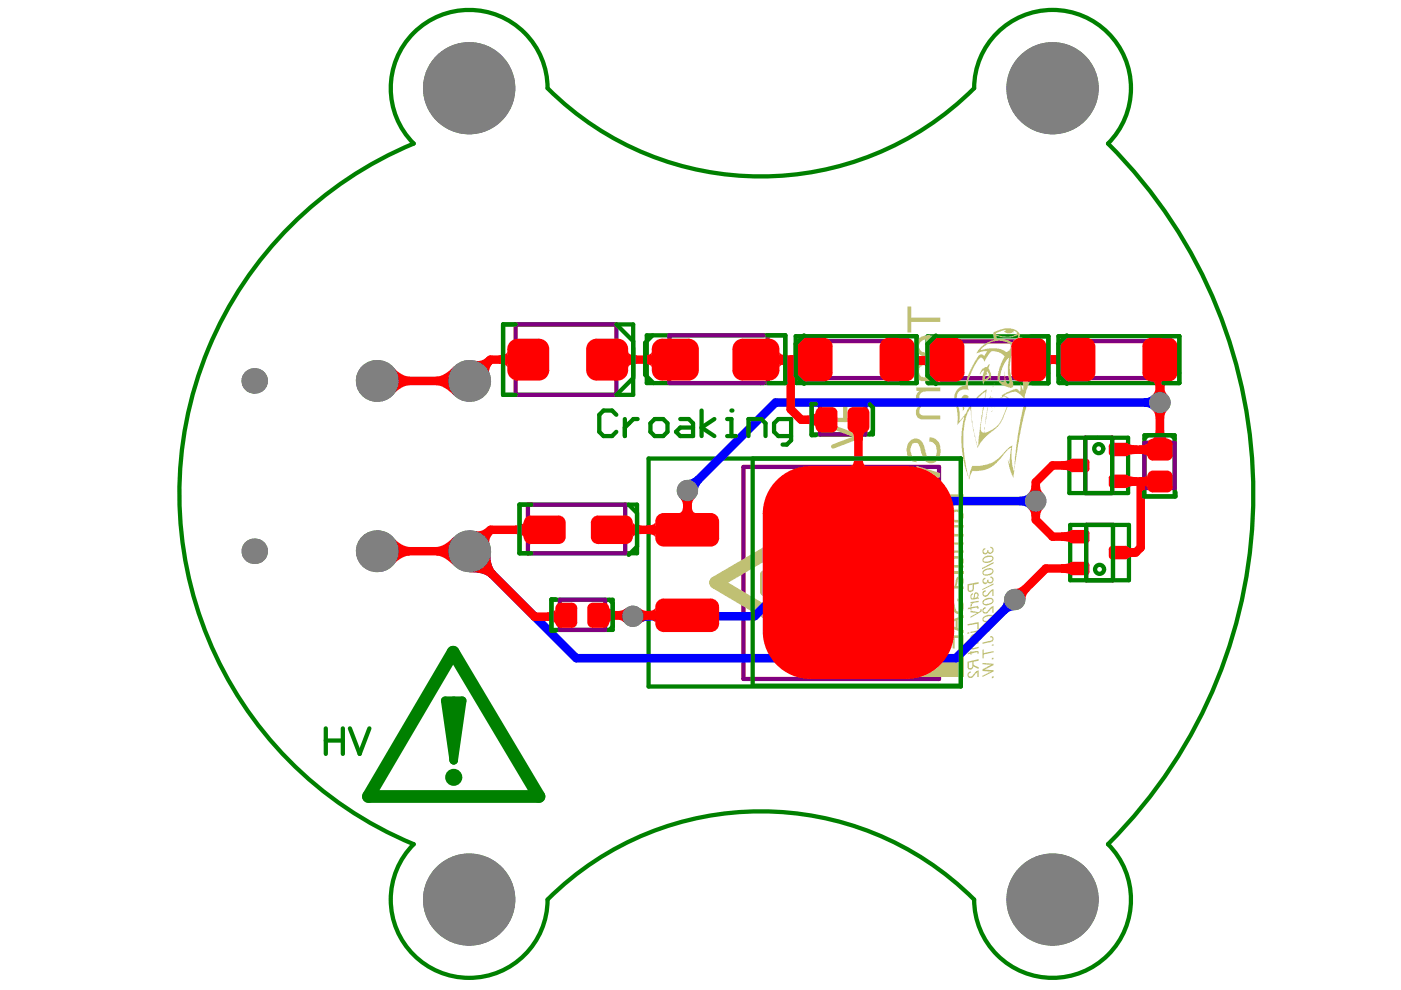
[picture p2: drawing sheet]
<svg xmlns="http://www.w3.org/2000/svg" width="297mm" height="210mm" viewBox="0 0 297 210" stroke-linecap="round" stroke-linejoin="round" font-family="sans-serif">
<path d="M106.7 68.8h27.5v14.9h-27.5zM137.1 71.1h29.4v10.1h-29.4zM168.7 71.3h25.6v9.9h-25.4l-.2-.2zM196.6 71.3h25.7v10h-25.5l-.2-.2zM224.4 71.3h25.6v9.9h-25.4l-.2-.2zM137.5 97.2h66.2v48.4h-66.2zM172.1 85.7h13v6.4h-13zM226.7 92.8h12.5v11.7h-12.5zM242.6 92.3h6.5v13h-6.5zM110.2 107h24.9v10.3h-24.9zM226.9 111.3h12.5v11.7h-12.5zM116.9 127.2h13v6.4h-13z" fill="none" stroke="#008000" stroke-width=".9"/>
<g fill="none" stroke="#800080" stroke-width=".9">
<path d="M109.3 68.8h21.4v14.9h-21.4zM161.9 71.1h-20v10.1h20M162.8 71.1v10.1M171.2 72.3h20.6v7.9h-20.6zM199.1 72.4h20.7v7.8h-20.7zM226.9 72.3h20.6v7.9h-20.6zM157.6 99h41.5v45h-41.5zM173.9 85.7h9.6v6.4h-9.6zM230.1 92.8h5.7v11.7h-5.7zM242.6 93.9h6.5v9.6h-6.5zM111.9 107h20.7v10.3h-20.7zM230.3 111.3h5.7v11.7h-5.7z"/>
<path d="M118.7 127.2h9.6v6.4h-9.6z"/>
</g>
<g fill="#c0c073">
<path d="M206.5 91.7l.3 1.3z"/>
<path d="M206 88.7l.2 1.4z"/>
<path d="M204.5 86.4h.2l-.2 .1z"/>
<path d="M206.2 90.2l.3 1.5z"/>
<path d="M210.2 87.2l.2-.2-.1 .3z"/>
<path d="M210.3 86.4l.1 .2z"/>
<path d="M208.8 90.5l-.1 .6z"/>
<path d="M210.3 86.1l.1 .2z"/>
<path d="M210.5 81.9h.1v.2z"/>
<path d="M210.3 82.8v.2h-.1z"/>
<path d="M210.7 84.4l1.1 .2h-.8z"/>
<path d="M210.7 81.3h.1v.2z"/>
<path d="M204.2 83.8l.6-.1 .7 .5-.4 .2v.8l-.1-.4a.46 .46 0 0 0-.7-.1v1.3l.2 .7-.4 .5-.3-2.8z"/>
<path d="M206.8 93l.4 1.4z"/>
<path d="M210 83.9v.4l.6 .1-.7 .1-.6 2.6-.4 2.8 .4-3.3z"/>
<path d="M210.5 85.9h.6l-.1 .5-.1-.4h-.2v.3l-.2-.2z"/>
<path d="M206.2 98.8l2.2-.1 2-.6 1.2-.8 2.2-2.3 .8-.6-.1 1.2v1.8l.2 1.8 .2 .6 .2-.1-.2 1.6-.6-1.2-.6-2.3 .1-.3 .1 .7h.2v-1l.3-2.3-.6 .3-2.2 2.6-1.3 1.2-1.5 .7-1.6 .2-1-.1-.8 1.8-.1-.4h.2l.2-1.3z"/>
<path d="M208.1 78.4l-.3 1 .6-.8 .2-.1-.3 1.6 .1 1.2 .1 .2 .2-.7 .5-.1 .7-.6 .2 .5v-1.2l-.5-1.2 .2-1-.3 .2-.2 .4-.6 .1zM209.2 78.8h.2l.3 .8-.5 .6-.4 .2 .1-.8 .3-.2v.2l.1-.2z"/>
<path d="M210.7 70.4l-.1 .7 .1 .9-1.2 .5-1 .6-.8 .8-.7 .9 .1 .1 .8-.3 1.4-.1-.4 .6a.3 .3 0 0 1-.3 .3 .3 .3 0 0 1-.3-.2h-.5l-.3 .2-1.3 2-1.1 2.4-.4 1.9-1.3 .5-.7 .7-.3 .9v1.1l.6 2.5-.1 2.7 1.4-1.6h.1l-.5 2.9v3.7l.6 3.6 .8 2.4-.8-3.6-.1-2.5-.1-.1v-3.5l.5-3.1 .8-1.7h.1l.2 .6 .1 1.4-.1-2.5 .7-1 1.8-1.7 .5-.3-1.1 7-.4 4.4-.2-.1v.5h.1l.2-.4 .9-1.4 1.4-1.3 1.8-1.4 1.1-1.6 1.3-3.7-.1-.7-.9-.5v-.1l1.3-.6 1.1-.1 .7 .3 1.2 1.1v.7l-.6 1.9-.9 4.6-.4 4.4-.2 .1-.1 3.3 1.3-8.6 .9-3.8 .7-1.9-.8-.7v-.2l.7-2.5 .8-1.5-.6 .7-.2-2.8-.9-2.9v-2l.3-1.3-1.2-.6 .2-.6-.5-.6-.6-.3-.9-.3h-1.2zM207.5 76.2l.3-.2a.48 .48 0 0 1 .7 .2l.3 .4 .8-1.5 .7-.6 1.4 .1 .9 .5 .4 .6-.5 .7-.6 1.5-.5 3 .3-.5 .2 .8 .4 .4 1.5 .4v.2h.8l.2-.3v-.7h-.1l.1-.3-.4-1-.3-1.6 .3-2.8 .2-.8h.2v.6l.3-.9-.1-1.8 .7-.5h.9l.2 .2-.4 2v3.1l.4 1.6-.2 .1-.5-.5-.3-.8v.4l.3 1.4 .8 1.6 .1 1.4-.3-.1-.3-1.1-.1 1.6-.2 .1v-.2l-.4-.4h-.5l-2.3 1-.5 .3 .1 .2-.2 .2-.5 .3h.2l.7-.4h.3l.6 .5 .1 .9-.7 2.1-1.2 2.3-1.4 1.2-1.3 .6h-.4v-.3l-.1 .3-.5-.2-.2-1.4 1.3-7.5-1.3 .9-1 .9-.7 1h-.3v.4l-.5 .5-.6 1.4-1.2 1.3v.2h-.2l.1-2-.7-2.5 .1-1.2 .6-.7 .6-.2h.9l.4 .2-.2-.5v-1.2l.2-.8 1.2-2.7zM213.7 75.9h.2l-.2 1.6v1.9l.3 1.8a.38 .38 0 0 1-.4 .1 .38 .38 0 0 1-.3-.4l-.2-.7-.1-1.4v1.9a.58 .58 0 0 1-1-.1v-.8l.5-1.9zM208 74l1.4-1.1 1.6-.6h1.6l1.4 .5 .3 .3-.1 .9-.7 .6-1.2-.6-.9-.1h-1.7l-1.5 .3h-.2zM211.1 70.7l1.9-.8 .3 .2-.4 .3 .3 .2 1.1 .1 .4-.3 .2 .1v-.4l.3 .1 .3 .3a.33 .33 0 0 1 0 .3 .33 .33 0 0 1-.3 .2l-.7 .3-1.2 .1-2-.4zM211.3 71.3l1.2 .2h1.9l1.4-.4v.4l-.7 .4-.2 .5a.39 .39 0 0 1-.7 0l-.9-.4-2-.1z"/>
</g>
<path d="M162 121.8l12.7 1.8-12.7 1.9zM162 123.6h12.7" fill="none" stroke="#c0c073" stroke-width="1.8"/>
<path d="M151.7 123.5l30.7-17.9v36.1z" fill="none" stroke="#c0c073" stroke-width="2.7"/>
<path d="M192.2 138.9h12.2v4.6h-12.2z" fill-rule="evenodd" fill="#c0c073"/>
<g fill="#c0c073">
<path d="M205.8 127.7v.2h.3a.45 .45 0 0 0-.3 .7l.2-.1v-.4l.2-.2 1.3-.2v-.3z"/>
<path d="M205.3 128.8h.5v-.2h.2v.1l.9-.1a.38 .38 0 0 1 .5 0 .38 .38 0 0 1 .1 .4l-.3 .1v-.3l-1.2 .2v.3l-.2 .1v-.3l-.7 .1z"/>
<path d="M205.8 129.5l1.8 .2a.36 .36 0 0 0 .3-.5l.2 .1a.45 .45 0 0 1-.3 .6l-2 1.1v-.3l1.3-.7-1.3-.2z"/>
<path d="M205.1 132.3l2.4-.4v1.4l-.3 .1v-1.1l-2.1 .3z"/>
<path d="M205.1 136.6l2.4-.5v.3l-.7 .2a.58 .58 0 0 0-.7 .1 .58 .58 0 0 0-.1 .7l1.5-.3v.3l-1.4 .3a.26 .26 0 0 1-.3-.1 .26 .26 0 0 1 0-.3v-.3l.2-.3-.9 .2z"/>
<path d="M205.3 138.4l.5-.1v-.3h.2v.2l.9-.2a.39 .39 0 0 1 .5 .1 .39 .39 0 0 1 .1 .5h-.3v-.3h-.3l-.9 .3v.2h-.2v-.2l-.7 .2z"/>
<path d="M205.2 142.6l.4-.2h.2l.1 .2a.42 .42 0 0 0-.5 .4 .42 .42 0 0 0 .3 .5 .42 .42 0 0 0 .5-.3l.8-.9 .5-.2v1.4h-.3v-1l-.3 .3a1.27 1.27 0 0 1-1.6 .8l-.2-.2z"/>
<path d="M205.4 124.1l.8-.1v.5a.49 .49 0 0 1-.1 .6 .49 .49 0 0 1-.7-.1zM205.1 123.9v1a.61 .61 0 0 0 .4 .6 .61 .61 0 0 0 .6-.1l.4-.5v-.9l1-.2v-.4z"/>
<path d="M206.7 126l.2-.1a.29 .29 0 0 1 .4 .1 .29 .29 0 0 1-.1 .4l-.2 .3-.4 .1zM205.8 126.1v.1a.63 .63 0 0 0 0 .7 .63 .63 0 0 0 .7 .2l.6-.2 .4 .1v-.2l-.3-.1a.56 .56 0 0 0 .3-.9 .56 .56 0 0 0-.9 0l-.2 .8a.23 .23 0 0 1-.2 .2 .23 .23 0 0 1-.2-.2v-.5l.3-.1-.1-.2z"/>
<path d="M205.1 134.1v.3l.4-.1v-.2zM205.8 134v.2l1.7-.3v-.3z"/>
<path d="M206 135a.77 .77 0 0 1 1.2 0 .78 .78 0 0 1-1.2 .5zM205.8 134.9v.6l.2 .3h-.2v.2l1.6-.3a.68 .68 0 0 0 .7-.6 .68 .68 0 0 0-.5-.8v.3a.44 .44 0 0 1 .2 .6 .44 .44 0 0 1-.6 .2 .61 .61 0 0 0 .1-.7 .61 .61 0 0 0-.7-.3l-.5 .1z"/>
<path d="M205.4 140.5l.7-.1v.5a.45 .45 0 0 1-.1 .6 .45 .45 0 0 1-.6 0zM205.1 140.3v1a.59 .59 0 0 0 .5 .7 .59 .59 0 0 0 .7-.5l.1-.3 .1 .2 1 .4v-.3l-1.1-.6v-.6l1.1-.2v-.3z"/>
</g>
<path d="M176.6 85.4h5.5M176.6 89h5.5M176.6 90.5l5.5 2.1-5.5 2.1M179.2 85.4v3.6" fill="none" stroke="#c0c073" stroke-width=".9"/>
<g fill="#c0c073">
<path d="M200.3 104.8h4v.6h-1.9v1.8h-.4v-1.8h-1.3v2.2h-.4z"/>
<path d="M201.3 111.3h3v.6h-1.5a.68 .68 0 0 0-.8 .1 .68 .68 0 0 0-.1 .8l-.5 .1-.1-.2a.48 .48 0 0 1 .2-.8l.3-.1h-.5z"/>
<path d="M201.3 113.2h3v.5h-1.5a.73 .73 0 0 0-.9 .3 .73 .73 0 0 0 .1 .9l2.3 .1v.5h-1.7a.66 .66 0 0 0-.9 .5 .66 .66 0 0 0 .7 .7h1.9v.5h-2.1a.91 .91 0 0 1-.8-.5 .91 .91 0 0 1 .1-1.1 .23 .23 0 0 0 .2-.2 .23 .23 0 0 0-.3-.2 1.19 1.19 0 0 1 .4-1.5h-.5z"/>
<path d="M201.3 117.9h1.9a1.07 1.07 0 0 1 1.1 .7 1.07 1.07 0 0 1-.4 1.3h.4v.4h-3v-.5h1.7a.7 .7 0 0 0 .9-.5 .7 .7 0 0 0-.6-.9h-2z"/>
<path d="M200.3 121.1h4v.5h-4z"/>
<path d="M200.5 127.4a1.09 1.09 0 0 1 1.2-.2 1.09 1.09 0 0 1 .6 1.1l.2 .4a.7 .7 0 0 0 .3 .8 .7 .7 0 0 0 .8 0 1.21 1.21 0 0 0-.5-2l-.1-.6a1.66 1.66 0 0 1 1.4 1.2 1.66 1.66 0 0 1-.5 1.7 1.05 1.05 0 0 1-1.2 .3 1.05 1.05 0 0 1-.6-1l-.2-.5a.83 .83 0 0 0-.6-.9 .81 .81 0 0 0-.6 1.1 .64 .64 0 0 0 .7 .7l-.1 .5a1.24 1.24 0 0 1-1.1-1.2l.1-1.1z"/>
<path d="M200.3 134.7h4v3h-.5v-2.5h-1.4v2.3h-.4v-2.3h-1.3v2.4h-.4z"/>
<path d="M208.4 116.5l.4-.3 .1 .3a.39 .39 0 0 0-.3 .4 .39 .39 0 0 0 .5 .3 .39 .39 0 0 0 .2-.6h.3a.36 .36 0 0 0 .2 .6 .5 .5 0 0 0 .6-.5 .5 .5 0 0 0-.5-.5l.1-.3a.74 .74 0 0 1 .6 1.1 .74 .74 0 0 1-1.2 .2 .59 .59 0 0 1-.9 .2 .59 .59 0 0 1-.1-.9z"/>
<path d="M208.2 120.4l2.5-1.2v.2l-2.5 1.3z"/>
<path d="M208.4 122.8l.4-.4 .1 .4a.37 .37 0 0 0-.3 .4 .37 .37 0 0 0 .4 .3 .37 .37 0 0 0 .3-.5l.3-.1a.46 .46 0 0 0 .4 .5 .46 .46 0 0 0 .5-.5 .46 .46 0 0 0-.6-.4l.1-.3a.75 .75 0 0 1 .6 1.1 .75 .75 0 0 1-1.1 .3l-.1-.2a.57 .57 0 0 1-.8 .4 .57 .57 0 0 1-.3-.8z"/>
<path d="M208.2 124.9l2.5-1.2v.3l-2.5 1.1z"/>
<path d="M208.4 125.4l.4-.3 .1 .3a.45 .45 0 0 0-.3 .6 .58 .58 0 0 0 .6 .2 .58 .58 0 0 0 .4-.4l.6-.8 .5-.1v1.4l-.3 .1v-1.1l-.5 .4a1.13 1.13 0 0 1-1.2 .8l-.4-.4z"/>
<path d="M208.4 129l.4-.3h.1l.1 .3a.42 .42 0 0 0-.4 .4 .42 .42 0 0 0 .3 .4 .42 .42 0 0 0 .5-.3l.9-.9 .4-.1v1.4h-.3v-1l-.5 .4a1.32 1.32 0 0 1-1.3 .8l-.3-.4z"/>
<path d="M209.7 133h.2v.8l-.2 .1z"/>
<path d="M208.3 136.2l1.6-.3a.37 .37 0 0 0 .5-.4 .37 .37 0 0 0-.5-.4v-.2a.64 .64 0 0 1 .8 .6 .64 .64 0 0 1-.7 .6l-1.7 .4z"/>
<path d="M210.3 136.7l.4-.1v.3l-.4 .1z"/>
<path d="M208.3 137.8l.3-.1v.8l2.1-.5v.3l-2.1 .5v.8h-.3z"/>
<path d="M210.3 139.5h.4v.3h-.4z"/>
<path d="M208.3 140.6l2.4 .1v.3l-1.9 1 1.9 .1v.3l-2.4 1.1v-.2l1.9-.9-1.9-.1v-.4l1.9-1-1.9-.1z"/>
<path d="M210.3 143.5l.4-.1v.3l-.4 .1z"/>
<path d="M192.4 65h.8v2.3h6.2v.9h-6.2v2.3h-.8z"/>
<path d="M194.3 82.2h5.1v.8h-3.1a1.17 1.17 0 0 0-1.2 .6 1.17 1.17 0 0 0 .2 1.4l.4 .1h3.7v.8h-3a1.18 1.18 0 0 0-1.4 .7 1.18 1.18 0 0 0 .4 1.4l4 .1v.8h-3.6a1.51 1.51 0 0 1-1.5-.8 1.51 1.51 0 0 1 .3-1.7v-.2l.4-.3a1.73 1.73 0 0 1-.4-2.7l.4-.3h-.7z"/>
<path d="M192.7 93.8a1.79 1.79 0 0 1 1.8-.8 1.79 1.79 0 0 1 1.4 1.5l.3 .9a2.31 2.31 0 0 0 1 1.9 1.41 1.41 0 0 0 1.4-1.6v-.1a1.86 1.86 0 0 0-1.3-2h-.3l.1-.9a2.48 2.48 0 0 1 2.3 2.7v.1a2.48 2.48 0 0 1-1.6 2.6 1.91 1.91 0 0 1-2.3-1.8l-.3-.7a1.88 1.88 0 0 0-.9-1.7h-.1a1.28 1.28 0 0 0-1.2 1.5 1.59 1.59 0 0 0 1.3 1.7v.9a2.33 2.33 0 0 1-2.1-2.5l.2-1.3z"/>
<path d="M194.3 98.8l5.1 1.5v.9l-3.9 1 3.9 1v.9l-5.1 1.5v-.8l3.9-1.2-3.9-1v-.8l4-1.1-4-1z"/>
<path d="M194.3 108.5h5.1v.9h-2.8a1.3 1.3 0 0 0-1.5 .6 1.3 1.3 0 0 0 .1 1.5l.6 .3h3.6v.8h-3.2a1.63 1.63 0 0 1-2-2.1l.3-.7 .5-.5h-.7z"/>
<path d="M194.3 119.3h3.1a1.92 1.92 0 0 1 2 1 1.94 1.94 0 0 1-.9 2.3h.9v.8h-5.1v-.9h2.7a1.29 1.29 0 0 0 1.5-.6 1.29 1.29 0 0 0-.3-1.7h-3.9z"/>
<path d="M194.3 124.7h5.1v.9h-2.8a1.42 1.42 0 0 0-1.6 .8l.2 .7-.7 .3a1.18 1.18 0 0 1 .4-1.9h-.6z"/>
<path d="M194.3 127.9h5.1v.8h-3a1.37 1.37 0 0 0-1.5 1.3 1.12 1.12 0 0 0 1.4 1.2h3.1v.8h-3.2a1.77 1.77 0 0 1-1.9-1.1 1.77 1.77 0 0 1 .5-2.1l.2-.1h-.7z"/>
<path d="M201.9 108.8a1.34 1.34 0 0 1 2.1 .5 1.17 1.17 0 0 1-.9 1 1.17 1.17 0 0 1-1.2-.4l-.2-.3zM201.5 108.5a1.52 1.52 0 0 0 1 2.3 1.52 1.52 0 0 0 1.8-1.7 1.51 1.51 0 0 0-2-1z"/>
<path d="M203.1 123a.55 .55 0 0 1 .8-.1 .55 .55 0 0 1 0 .8l-.3 .4-.8 .1zM201.4 122.7a1.56 1.56 0 0 0 .4 2l2.5 .2v-.5l-.4-.2a1.31 1.31 0 0 0 0-2 1.04 1.04 0 0 0-1.3 1.3l-.1 .2a.42 .42 0 0 1-.4 .5 .42 .42 0 0 1-.4-.5l.1-.7 .4-.2v-.6z"/>
<path d="M200.6 132.3l2-.7v1.4zM200.3 132v.6l4 1.6v-.6l-1.2-.4v-1.8l1.2-.4v-.5z"/>
<path d="M208.6 118.5l.4-.3 .7-.1a.46 .46 0 0 1 .7 .2 .46 .46 0 0 1-.6 .6v.1a1.23 1.23 0 0 1-1.3-.2zM208.4 118.4a.71 .71 0 0 0 .1 .8 .71 .71 0 0 0 .8 .1 1.26 1.26 0 0 0 1.4-1 1.05 1.05 0 0 0-1.5-.4z"/>
<path d="M208.6 121.2l.5-.3a.98 .98 0 0 1 1.3 .1v.1a.99 .99 0 0 1-1 .7h-.3a.36 .36 0 0 1-.5-.3zM208.3 121.2a.87 .87 0 0 0 .4 .8 .87 .87 0 0 0 1 0 .85 .85 0 0 0 .8-.4 .85 .85 0 0 0 0-1h-.2a1.14 1.14 0 0 0-1.4 .1z"/>
<path d="M208.6 127.5l.3-.3h.3a1.04 1.04 0 0 1 1.2 0 .83 .83 0 0 1-1.1 .8l-.3 .1a.42 .42 0 0 1-.4-.2 .42 .42 0 0 1 0-.4zM208.4 127.3a.74 .74 0 0 0 .1 .9 .74 .74 0 0 0 .9 .1 .98 .98 0 0 0 1.2-1.2 1.29 1.29 0 0 0-1.8-.1z"/>
<path d="M208.6 131.1l.5-.4 .7-.1a.43 .43 0 0 1 .6 .3 .43 .43 0 0 1-.5 .5l-.3 .2h-.6a.39 .39 0 0 1-.4-.1 .39 .39 0 0 1 0-.4zM208.4 130.9a.71 .71 0 0 0 .1 .8 .71 .71 0 0 0 .8 .2 1.33 1.33 0 0 0 1.4-.9 1.03 1.03 0 0 0-1.7-.5z"/>
<path d="M195.1 72.6l.5-.5 .7-.1v2.8a1.44 1.44 0 0 1-1.2-2.2zM194.7 71.9a2.32 2.32 0 0 0-.3 2.5 2.32 2.32 0 0 0 2.2 1.3h.4v-3.7a1.45 1.45 0 0 1 1.6 1 1.45 1.45 0 0 1-.9 1.7l.1 1a2.36 2.36 0 0 0 1.4-3.5 3.1 3.1 0 0 0-4.5-.3z"/>
<path d="M197.3 77.7a.86 .86 0 0 1 1.1-.2 .86 .86 0 0 1 .3 1.1 1.55 1.55 0 0 1-1.6 1.4h-.3v-.3zM194.5 77.4a3.6 3.6 0 0 0 .2 3.1l.6 .3h3.1l1 .3v-.9l-.7-.2a2.3 2.3 0 0 0-.1-3.4 1.66 1.66 0 0 0-2.1 1.7l-.2 1.2a.48 .48 0 0 1-.3 .5 .48 .48 0 0 1-.5-.1 1.34 1.34 0 0 1-.7-1.3 1.34 1.34 0 0 1 1-1.1l-.1-.9h-.3z"/>
<path d="M192.4 106.3v.9h.9v-.9zM194.3 106.3v.9h5.1v-.9z"/>
<path d="M195.2 115.2a2.63 2.63 0 0 1 3.1-.1 1.31 1.31 0 0 1 .3 1.5 1.31 1.31 0 0 1-1.3 .8 1.9 1.9 0 0 1-2.5-1.4zM192.4 113.9v.8h2.4a1.98 1.98 0 0 0-.5 2.2 1.98 1.98 0 0 0 1.9 1.3 2.59 2.59 0 0 0 3.2-1.9v-.7l-.7-.9h.7v-.8z"/>
<path d="M195.1 134.5l.5-.3 .7-.2v2.8a1.44 1.44 0 0 1-1.2-2.3zM194.7 133.9a2.39 2.39 0 0 0-.2 2.7 2.39 2.39 0 0 0 2.5 1.1v-3.8a1.56 1.56 0 0 1 1.5 .7 1.56 1.56 0 0 1-.1 1.7l-.7 .5 .1 .9a2.36 2.36 0 0 0 1.6-2.6 2.36 2.36 0 0 0-2.1-2 2.92 2.92 0 0 0-2.6 .8z"/>
</g>
<circle cx="178.3" cy="123.6" r=".9" fill="none" stroke="#c0c073" stroke-width="1.8"/>
<g fill="#00f">
<path d="M145.8 101.8l.9-.2 .8-.7 1.3 1.3-.6 .9-.2 .9z"/>
<path d="M212.9 127.1l2.2 2.3-.9 .2-.8 .6-1.3-1.3 .6-.9z"/>
<path d="M216.2 105.3l1-.1 .8-.5v3.1l-.8-.5-1-.2z"/>
<path d="M242.5 84.4l1-.1 .8-.5v3.1l-.8-.5-1-.1z"/>
<path d="M99.5 121.3l4.4-4.4a5.9 5.9 0 0 0 1.2 4.3l-1.3 1.3a5.6 5.6 0 0 0-4.3-1.2z"/>
<path d="M135.8 129.1l.8 .5 1 .2v1.8l-1 .1-.8 .5z"/>
</g>
<path d="M246.3 85.3h-81.9l-18.7 18.7M99.5 116.9l22.7 22.7h80.5l12.5-12.5M219.6 106.2h-35.1l-24.5 24.5h-25.8" fill="none" stroke="#00f" stroke-width="1.8"/>
<g fill="#808080">
<circle cx="245.9" cy="85.3" r="2.26"/>
<circle cx="219.6" cy="106.2" r="2.26"/>
<circle cx="134.2" cy="130.7" r="2.26"/>
<circle cx="215.2" cy="127.1" r="2.26"/>
<circle cx="145.7" cy="104" r="2.26"/>
<circle cx="99.5" cy="18.7" r="9.8"/>
<circle cx="99.5" cy="190.7" r="9.8"/>
<circle cx="223.2" cy="190.7" r="9.8"/>
<circle cx="223.2" cy="18.7" r="9.8"/>
<circle cx="53.9" cy="116.9" r="2.71"/>
<circle cx="53.9" cy="80.8" r="2.71"/>
<circle cx="79.9" cy="116.9" r="4.4"/>
<circle cx="79.9" cy="80.8" r="4.4"/>
<circle cx="99.5" cy="116.9" r="4.4"/>
<circle cx="99.5" cy="80.8" r="4.4"/>
</g>
<g fill="#f00">
<path d="M109.2 111.4a1.72 1.72 0 0 0 1.9-.7v-.2v3.6a1.18 1.18 0 0 0-1.5-.9h-.4z"/>
<path d="M134.1 110.5a1.18 1.18 0 0 0 1.5 .9h.4v1.8a1.72 1.72 0 0 0-1.9 .8v.1z"/>
<path d="M133.2 74.4a1.15 1.15 0 0 0 1.4 .9h.4v1.9a1.67 1.67 0 0 0-1.8 .7v.2z"/>
<path d="M137.1 111.4a1.67 1.67 0 0 0 1.8-.7v-.2v3.6a1.15 1.15 0 0 0-1.4-.9h-.4z"/>
<path d="M136.4 75.3a1.67 1.67 0 0 0 1.8-.7v-.2v3.7a1.15 1.15 0 0 0-1.5-.9h-.3z"/>
<path d="M144.2 105.6h3.1l-.5 .8-.2 1h-1.8l-.1-1z"/>
<path d="M165.2 74.4a1.15 1.15 0 0 0 1.5 .9h.4v1.9a1.67 1.67 0 0 0-1.8 .7l-.1 .2z"/>
<path d="M167.6 75.3a1.35 1.35 0 0 0 1.5-.4v2.8a1.17 1.17 0 0 0-1.5-.5z"/>
<path d="M181.1 97h1.8a1.67 1.67 0 0 0 .7 1.8h.2h-3.6a1.15 1.15 0 0 0 .9-1.4z"/>
<path d="M195.2 75.6a1.67 1.67 0 0 0 1.8-.8v-.1v3.6a1.15 1.15 0 0 0-1.5-.9h-.3z"/>
<path d="M218 107.8h3.2l-.5 .8-.2 1.1h-1.8l-.2-1.1z"/>
<path d="M218.7 102.8h1.8l.2 1 .5 .8h-3.2l.5-.8z"/>
<path d="M224.9 119.6a3.8 3.8 0 0 0 2.3-.4v2.7l-.9-.3-1.4-.2z"/>
<path d="M224.9 97.8a3.9 3.9 0 0 0 2.3-.5v2.7l-.9-.3-1.4-.1z"/>
<path d="M239.2 115.9a2.07 2.07 0 0 0 1.6 .4v1.8h-1.1l-.5 .3z"/>
<path d="M238.9 100.7l.9 .4 1.3 .1v1.8l-1.3 .1-.9 .3z"/>
<path d="M241.8 101.2a1.43 1.43 0 0 0 1.5-.5v-.1v2.9a1.23 1.23 0 0 0-1.5-.5z"/>
<path d="M238.9 93.9l1 .4 1.2 .1v1.8l-1.3 .2-.9 .3z"/>
<path d="M241.5 94.4a1.96 1.96 0 0 0 2-.7v-.2v3.6a1.12 1.12 0 0 0-1.3-.8l-.7-.1z"/>
<path d="M100.5 112.6a2.9 2.9 0 0 0 2.9-.9l1.3 1.3a2.89 2.89 0 0 0-.9 2.8z"/>
<path d="M100.6 76.5a2.77 2.77 0 0 0 2.7-.9l1.3 1.3a2.76 2.76 0 0 0-.8 2.8z"/>
<path d="M116 129.9a1.65 1.65 0 0 0 1.8-.8v-.1l.1 3.6a1.29 1.29 0 0 0-1.6-.9h-.3z"/>
<path d="M129.1 128.6a1.17 1.17 0 0 0 1.5 .9l.4 .1v1.8a1.72 1.72 0 0 0-1.9 .7v.2z"/>
<path d="M137.1 129.6a1.67 1.67 0 0 0 1.8-.8v-.2v3.7a1.15 1.15 0 0 0-1.4-.9h-.4z"/>
<path d="M144.8 107h1.8a1.67 1.67 0 0 0 .8 1.8h.2h-3.7a1.15 1.15 0 0 0 .9-1.5z"/>
<path d="M180.2 91.4h3.6a1.12 1.12 0 0 0-.9 1.3v.8h-1.8a1.95 1.95 0 0 0-.7-2z"/>
<path d="M224.9 112.9a3.8 3.8 0 0 0 2.3-.5v2.8l-.9-.4-1.4-.1z"/>
<path d="M105.7 75.3a1.67 1.67 0 0 0 1.8-.7l.1-.2v3.7a1.15 1.15 0 0 0-1.5-.9h-.4z"/>
<path d="M171.1 88.1a1.72 1.72 0 0 0 1.9-.7v-.2v3.6a1.17 1.17 0 0 0-1.5-.9h-.4z"/>
<path d="M194 74.7a1.15 1.15 0 0 0 1.4 .9h.4v1.8a1.67 1.67 0 0 0-1.8 .7v.2z"/>
<path d="M215.2 124.9l.9-.2 .8-.6 1.3 1.2-.6 .9-.2 .9z"/>
<path d="M221.9 74.4a1.15 1.15 0 0 0 1.5 .9h.3v1.9a1.67 1.67 0 0 0-1.8 .7v.2z"/>
<path d="M223 75.3a1.67 1.67 0 0 0 1.8-.7v-.2v3.7a1.15 1.15 0 0 0-1.5-.9h-.3z"/>
<path d="M244.3 86.9l3.2 .1-.5 .8-.2 1h-1.8l-.2-1.1z"/>
<path d="M245 81.9h1.8l.2 1.1 .5 .7h-3.1l.5-.7z"/>
<path d="M244.1 80.9h3.7a1.15 1.15 0 0 0-.9 1.4l-.1 .4h-1.8a1.67 1.67 0 0 0-.7-1.8z"/>
<path d="M92.4 116a5.6 5.6 0 0 0 3.9-2.2v6.2a5.9 5.9 0 0 0-3.9-2.2z"/>
<path d="M83.1 113.8a5.9 5.9 0 0 0 3.8 2.2v1.8a5.6 5.6 0 0 0-3.8 2.2z"/>
<path d="M92.4 79.9a5.6 5.6 0 0 0 3.9-2.2v6.2a5.9 5.9 0 0 0-3.9-2.2z"/>
<path d="M83.1 77.7a5.9 5.9 0 0 0 3.8 2.2v1.8a5.6 5.6 0 0 0-3.8 2.2z"/>
<path d="M99.5 121.3l4.4-4.4a5.9 5.9 0 0 0 1.2 4.3l-1.3 1.3a5.6 5.6 0 0 0-4.3-1.2z"/>
<path d="M130.9 129.6l1-.2 .8-.5 3.2 3.2 .8-.6 1-.1-.2-1.8-1-.2-.9-.5-3.2 3.2-.7-.6-1-.1z"/>
<path d="M164.9 77.2l2.7-1.9 2.7 1.9a1.6 1.6 0 0 0-1.8 1.8h-1.8a1.6 1.6 0 0 0-1.8-1.8z"/>
<path d="M245 91.2h1.8a1.71 1.71 0 0 0 .8 1.9h.1h-3.6a1.18 1.18 0 0 0 .9-1.5z"/>
</g>
<path d="M145.7 112.3h.1" fill="none" stroke="#f00" stroke-width="1.8"/>
<circle cx="145.7" cy="112.3" r=".9" fill="#f00"/>
<path d="M167.6 86.8l2.3 2.2M219.6 102.2v4" fill="none" stroke="#f00" stroke-width="1.8"/>
<g fill="#f00">
<circle cx="218.4" cy="76.2" r=".9"/>
<circle cx="228.9" cy="76.2" r=".9"/>
</g>
<path d="M167.6 76.2v10.6M245.9 76.2v19.1M182 89v32.4M245.9 85.3v.1M145.7 104v8.3M219.6 106.2v4M241.8 102.1v14l-1 1.1M246.4 102.1h.1M113.4 130.8h6.7" fill="none" stroke="#f00" stroke-width="1.8"/>
<circle cx="99.5" cy="116.9" r=".9" fill="#f00"/>
<path d="M104 76.2h8M104 112.3h11.5M129.7 112.3h16M126.8 130.5h18.9" fill="none" stroke="#f00" stroke-width="1.8"/>
<circle cx="129.7" cy="112.3" r=".9" fill="#f00"/>
<g fill="none" stroke="#f00" stroke-width="1.8">
<path d="M104 76.2l-4.5 4.6h-19.6M128.7 76.2h14.5M160.3 76.2h12.5M190.2 76.5h10.5M218.4 76.2h10.5M169.9 89h5.3M228.9 98.7h-5.7l-3.6 3.5M237.2 95.3h8.7M79.9 116.9h19.6M99.5 116.9l13.9 13.9M104 112.3l-4.5 4.6M219.6 110.2l3.6 3.6h5.7"/>
<path d="M236.9 117.2h3.9M237.2 102.1h9.2M228.5 120.5h-6.8l-6.5 6.6"/>
</g>
<g fill="#808080">
<circle cx="245.9" cy="85.3" r="2.26"/>
<circle cx="219.6" cy="106.2" r="2.26"/>
<circle cx="134.2" cy="130.7" r="2.26"/>
<circle cx="215.2" cy="127.1" r="2.26"/>
<circle cx="145.7" cy="104" r="2.26"/>
<circle cx="99.5" cy="18.7" r="9.8"/>
<circle cx="99.5" cy="190.7" r="9.8"/>
<circle cx="223.2" cy="190.7" r="9.8"/>
<circle cx="223.2" cy="18.7" r="9.8"/>
<circle cx="53.9" cy="116.9" r="2.71"/>
<circle cx="53.9" cy="80.8" r="2.71"/>
<circle cx="79.9" cy="116.9" r="4.4"/>
<circle cx="79.9" cy="80.8" r="4.4"/>
<circle cx="99.5" cy="116.9" r="4.4"/>
<circle cx="99.5" cy="80.8" r="4.4"/>
</g>
<g fill="#f00">
<path d="M172.9 87.5l1.2-1.2h2.3l1.2 1.2v3l-1.2 1.2h-2.3l-1.2-1.2z" fill-rule="evenodd"/>
<path d="M235.1 116.4l.7-.7h2.8l.8 .7v1.5l-.8 .7h-2.8l-.7-.7z" fill-rule="evenodd"/>
<path d="M235.1 94.6l.7-.7h2.8l.8 .7v1.4l-.8 .7h-2.8l-.7-.7z" fill-rule="evenodd"/>
<path d="M111 110.8l1.6-1.5h5.8l1.5 1.5v3l-1.5 1.5h-5.8l-1.6-1.5z" fill-rule="evenodd"/>
<path d="M138.9 110.5l1.8-1.7h10l1.8 1.7v3.6l-1.8 1.8h-10l-1.8-1.8z" fill-rule="evenodd"/>
<path d="M226.7 119.8l.7-.7h2.9l.7 .7v1.4l-.7 .8h-2.9l-.7-.8z" fill-rule="evenodd"/>
<path d="M226.7 113.1l.7-.7h2.9l.7 .7v1.4l-.7 .7h-2.9l-.7-.7z" fill-rule="evenodd"/>
<path d="M226.7 98l.7-.7h2.9l.7 .7v1.4l-.7 .7h-2.9l-.7-.7z" fill-rule="evenodd"/>
<path d="M235.1 101.3l.7-.7h2.8l.8 .7v1.5l-.8 .7h-2.8l-.7-.7z" fill-rule="evenodd"/>
<path d="M243.3 94.2l1.1-1.2h3.1l1.1 1.2v2.3l-1.1 1.2h-3.1l-1.1-1.2z" fill-rule="evenodd"/>
<path d="M117.8 128.9l1.1-1.1h2.3l1.2 1.1v3.1l-1.2 1.1h-2.3l-1.1-1.1z" fill-rule="evenodd"/>
<path d="M107.6 74l2.2-2.2h4.4l2.2 2.2v4.5l-2.2 2.2h-4.4l-2.2-2.2z" fill-rule="evenodd"/>
<path d="M138.9 128.7l1.8-1.8h10l1.8 1.8v3.5l-1.8 1.8h-10l-1.8-1.8z" fill-rule="evenodd"/>
<path d="M138.2 74l2.2-2.2h5.5l2.3 2.2v4.5l-2.3 2.2h-5.5l-2.2-2.2z" fill-rule="evenodd"/>
<path d="M169.1 73.5l1.8-1.9h3.8l1.8 1.9v5.5l-1.8 1.9h-3.8l-1.8-1.9z" fill-rule="evenodd"/>
<path d="M155.3 74l2.2-2.2h5.5l2.3 2.2v4.5l-2.3 2.2h-5.5l-2.2-2.2z" fill-rule="evenodd"/>
<path d="M197 73.5l1.9-1.8h3.7l1.9 1.8v5.5l-1.9 1.9h-3.7l-1.9-1.9z" fill-rule="evenodd"/>
<path d="M186.5 73.5l1.9-1.9h3.7l1.9 1.9v5.5l-1.9 1.9h-3.7l-1.9-1.9z" fill-rule="evenodd"/>
<path d="M224.8 73.5l1.8-1.9h3.8l1.8 1.9v5.5l-1.8 1.9h-3.8l-1.8-1.9z" fill-rule="evenodd"/>
<path d="M214.4 73.5l1.9-1.8h3.7l1.9 1.8v5.5l-1.9 1.9h-3.7l-1.9-1.9z" fill-rule="evenodd"/>
<path d="M243.3 100.9l1.1-1.1h3.1l1.1 1.1v2.4l-1.1 1.1h-3.1l-1.1-1.1z" fill-rule="evenodd"/>
<path d="M242.2 73.5l1.9-1.9h3.7l1.9 1.9v5.5l-1.9 1.9h-3.7l-1.9-1.9z" fill-rule="evenodd"/>
<path d="M179.7 87.5l1.2-1.2h2.3l1.1 1.2v3l-1.1 1.2h-2.3l-1.2-1.2z" fill-rule="evenodd"/>
<path d="M125.3 110.8l1.5-1.5h5.9l1.5 1.5v3l-1.5 1.5h-5.9l-1.5-1.5z" fill-rule="evenodd"/>
<path d="M124.5 128.9l1.2-1.1h2.3l1.1 1.1v3.1l-1.1 1.1h-2.3l-1.2-1.1z" fill-rule="evenodd"/>
<path d="M124.3 74l2.2-2.2h4.5l2.2 2.2v4.5l-2.2 2.2h-4.5l-2.2-2.2z" fill-rule="evenodd"/>
<path d="M161.7 108.9l10.2-10.1h20.3l10.1 10.1v24.9l-10.1 10.2h-20.3l-10.2-10.2z" fill-rule="evenodd"/>
</g>
<g fill="#f00">
<path d="M176.4 86.3v1.2zM176.4 86.3a1.16 1.16 0 0 1 1.2 1.2h-1.2z"/>
<path d="M172.9 87.5h1.2zM173.2 86.8l.5-.4 .4-.1v1.2h-1.2z"/>
<path d="M174.1 90.5v1.2zM172.9 90.5h1.2v1.2a1.16 1.16 0 0 1-1.2-1.2z"/>
<path d="M176.4 90.5h1.2zM176.4 90.5h1.2a1.16 1.16 0 0 1-1.2 1.2z"/>
<path d="M235.1 116.4h.7zM235.3 115.9l.5-.2v.7h-.7z"/>
<path d="M235.8 117.9v.7zM235.1 117.9h.7v.7a.71 .71 0 0 1-.7-.7z"/>
<path d="M238.6 117.9h.8zM238.6 117.9h.8a.71 .71 0 0 1-.8 .7z"/>
<path d="M238.6 115.7v.7zM238.6 115.7a.71 .71 0 0 1 .8 .7h-.8z"/>
<path d="M238.6 96h.8zM238.6 96h.8a.71 .71 0 0 1-.8 .7z"/>
<path d="M238.6 93.9v.7zM238.6 93.9a.71 .71 0 0 1 .8 .7h-.8z"/>
<path d="M235.1 94.6h.7zM235.3 94.1l.5-.2v.7h-.7z"/>
<path d="M235.8 96v.7zM235.1 96h.7v.7a.71 .71 0 0 1-.7-.7z"/>
<path d="M118.4 113.8h1.5zM118.4 113.8h1.5a1.51 1.51 0 0 1-1.5 1.5z"/>
<path d="M118.4 109.3v1.5zM118.4 109.3a1.51 1.51 0 0 1 1.5 1.5h-1.5z"/>
<path d="M111 110.8h1.6zM111.3 109.9l.8-.5 .5-.1v1.5h-1.6z"/>
<path d="M112.6 113.8v1.5zM111 113.8h1.6v1.5a1.51 1.51 0 0 1-1.6-1.5z"/>
<path d="M150.7 114.1h1.8zM150.7 114.1h1.8a1.78 1.78 0 0 1-1.8 1.8z"/>
<path d="M150.7 108.8v1.7zM150.7 108.8a1.78 1.78 0 0 1 1.8 1.7h-1.8z"/>
<path d="M138.9 110.5h1.8zM139.5 109.3l.7-.5h.5v1.7h-1.8l.1-.4z"/>
<path d="M140.7 114.1v1.8zM138.9 114.1h1.8v1.8a1.78 1.78 0 0 1-1.8-1.8z"/>
<path d="M226.7 119.8h.7zM226.9 119.3l.5-.2v.7h-.7z"/>
<path d="M227.4 121.2v.8zM226.7 121.2h.7v.8a.71 .71 0 0 1-.7-.8z"/>
<path d="M230.3 121.2h.7zM230.3 121.2h.7a.71 .71 0 0 1-.7 .8z"/>
<path d="M230.3 119.1v.7zM230.3 119.1a.71 .71 0 0 1 .7 .7h-.7z"/>
<path d="M226.7 113.1h.7zM226.9 112.6l.5-.2v.7h-.7z"/>
<path d="M227.4 114.5v.7zM226.7 114.5h.7v.7a.71 .71 0 0 1-.7-.7z"/>
<path d="M230.3 114.5h.7zM230.3 114.5h.7a.71 .71 0 0 1-.7 .7z"/>
<path d="M230.3 112.4v.7zM230.3 112.4a.71 .71 0 0 1 .7 .7h-.7z"/>
<path d="M230.3 99.4h.7zM230.3 99.4h.7a.71 .71 0 0 1-.7 .7z"/>
<path d="M230.3 97.3v.7zM230.3 97.3a.71 .71 0 0 1 .7 .7h-.7z"/>
<path d="M226.7 98h.7zM226.9 97.5l.5-.2v.7h-.7z"/>
<path d="M227.4 99.4v.7zM226.7 99.4h.7v.7a.71 .71 0 0 1-.7-.7z"/>
<path d="M238.6 102.8h.8zM238.6 102.8h.8a.71 .71 0 0 1-.8 .7z"/>
<path d="M238.6 100.6v.7zM238.6 100.6a.71 .71 0 0 1 .8 .7h-.8z"/>
<path d="M235.1 101.3h.7zM235.3 100.8l.5-.2v.7h-.7z"/>
<path d="M235.8 102.8v.7zM235.1 102.8h.7v.7a.71 .71 0 0 1-.7-.7z"/>
<path d="M243.3 94.2h1.1zM243.5 93.5l.6-.4 .3-.1v1.2h-1.1z"/>
<path d="M244.4 96.5v1.2zM243.3 96.5h1.1v1.2a1.16 1.16 0 0 1-1.1-1.2z"/>
<path d="M247.5 96.5h1.1zM247.5 96.5h1.1a1.16 1.16 0 0 1-1.1 1.2z"/>
<path d="M247.5 93v1.2zM247.5 93a1.16 1.16 0 0 1 1.1 1.2h-1.1z"/>
<path d="M121.2 127.8v1.1zM121.2 127.8a1.16 1.16 0 0 1 1.2 1.1h-1.2z"/>
<path d="M117.8 128.9h1.1zM118 128.3l.6-.5h.3v1.1h-1.1z"/>
<path d="M118.9 132v1.1zM117.8 132h1.1v1.1a1.16 1.16 0 0 1-1.1-1.1z"/>
<path d="M121.2 132h1.2zM121.2 132h1.2a1.16 1.16 0 0 1-1.2 1.1z"/>
<path d="M114.2 71.8v2.2zM114.2 71.8a2.22 2.22 0 0 1 2.3 2.2h-2.3z"/>
<path d="M107.6 74h2.2zM108.2 72.5l1-.6 .6-.1v2.2h-2.2v-.6z"/>
<path d="M109.8 78.5v2.2zM107.6 78.5h2.2v2.2a2.22 2.22 0 0 1-2.2-2.2z"/>
<path d="M114.2 78.5h2.2zM114.2 78.5h2.3a2.22 2.22 0 0 1-2.3 2.2z"/>
<path d="M150.7 132.2h1.8zM150.7 132.2h1.8a1.78 1.78 0 0 1-1.8 1.8z"/>
<path d="M150.7 126.9v1.8zM150.7 126.9a1.78 1.78 0 0 1 1.8 1.8h-1.8z"/>
<path d="M138.9 128.7h1.8zM139.5 127.4l.7-.4 .5-.1v1.8h-1.8l.1-.5z"/>
<path d="M140.7 132.2v1.8zM138.9 132.2h1.8v1.8a1.78 1.78 0 0 1-1.8-1.8z"/>
<path d="M138.2 74h2.2zM138.8 72.5l1-.6 .6-.1v2.2h-2.2l.1-.6z"/>
<path d="M140.4 78.5v2.2zM138.2 78.5h2.2v2.2a2.22 2.22 0 0 1-2.2-2.2z"/>
<path d="M145.9 78.5h2.3zM145.9 78.5h2.3a2.22 2.22 0 0 1-2.3 2.2z"/>
<path d="M145.9 71.8v2.2zM145.9 71.8a2.22 2.22 0 0 1 2.3 2.2h-2.3z"/>
<path d="M170.9 79v1.9zM169.1 79h1.8v1.9a1.87 1.87 0 0 1-1.8-1.9z"/>
<path d="M174.7 79h1.8zM174.7 79h1.8a1.87 1.87 0 0 1-1.8 1.9z"/>
<path d="M174.7 71.6v1.9zM174.7 71.6a1.87 1.87 0 0 1 1.8 1.9h-1.8z"/>
<path d="M169.1 73.5h1.8zM169.6 72.2l.8-.5 .5-.1v1.9h-1.8v-.5z"/>
<path d="M155.3 74h2.2zM155.9 72.5l1-.6 .6-.1v2.2h-2.2l.1-.6z"/>
<path d="M157.5 78.5v2.2zM155.3 78.5h2.2v2.2a2.22 2.22 0 0 1-2.2-2.2z"/>
<path d="M163 78.5h2.3zM163 78.5h2.3a2.22 2.22 0 0 1-2.3 2.2z"/>
<path d="M163 71.8v2.2zM163 71.8a2.22 2.22 0 0 1 2.3 2.2h-2.3z"/>
<path d="M198.9 79v1.9zM197 79h1.9v1.9a1.87 1.87 0 0 1-1.9-1.9z"/>
<path d="M202.6 79h1.9zM202.6 79h1.9a1.87 1.87 0 0 1-1.9 1.9z"/>
<path d="M202.6 71.7v1.8zM202.6 71.7a1.87 1.87 0 0 1 1.9 1.8h-1.9z"/>
<path d="M197 73.5h1.9zM197.5 72.2l.9-.5h.5v1.8h-1.9l.1-.5z"/>
<path d="M188.4 79v1.9zM186.5 79h1.9v1.9a1.87 1.87 0 0 1-1.9-1.9z"/>
<path d="M192.1 79h1.9zM192.1 79h1.9a1.87 1.87 0 0 1-1.9 1.9z"/>
<path d="M192.1 71.6v1.9zM192.1 71.6a1.87 1.87 0 0 1 1.9 1.9h-1.9z"/>
<path d="M186.5 73.5h1.9zM187 72.2l.9-.5 .5-.1v1.9h-1.9l.1-.5z"/>
<path d="M226.6 79v1.9zM224.8 79h1.8v1.9a1.87 1.87 0 0 1-1.8-1.9z"/>
<path d="M230.4 79h1.8zM230.4 79h1.8a1.87 1.87 0 0 1-1.8 1.9z"/>
<path d="M230.4 71.6v1.9zM230.4 71.6a1.87 1.87 0 0 1 1.8 1.9h-1.8z"/>
<path d="M224.8 73.5h1.8zM225.3 72.2l.8-.5 .5-.1v1.9h-1.8v-.5z"/>
<path d="M216.3 79v1.9zM214.4 79h1.9v1.9a1.87 1.87 0 0 1-1.9-1.9z"/>
<path d="M220 79h1.9zM220 79h1.9a1.87 1.87 0 0 1-1.9 1.9z"/>
<path d="M220 71.7v1.8zM220 71.7a1.87 1.87 0 0 1 1.9 1.8h-1.9z"/>
<path d="M214.4 73.5h1.9zM215 72.2l.8-.5h.5v1.8h-1.9l.1-.5z"/>
<path d="M243.3 100.9h1.1zM243.5 100.3l.6-.5h.3v1.1h-1.1z"/>
<path d="M244.4 103.3v1.1zM243.3 103.3h1.1v1.1a1.16 1.16 0 0 1-1.1-1.1z"/>
<path d="M247.5 103.3h1.1zM247.5 103.3h1.1a1.16 1.16 0 0 1-1.1 1.1z"/>
<path d="M247.5 99.8v1.1zM247.5 99.8a1.16 1.16 0 0 1 1.1 1.1h-1.1z"/>
<path d="M244.1 79v1.9zM242.2 79h1.9v1.9a1.87 1.87 0 0 1-1.9-1.9z"/>
<path d="M247.8 79h1.9zM247.8 79h1.9a1.87 1.87 0 0 1-1.9 1.9z"/>
<path d="M247.8 71.6v1.9zM247.8 71.6a1.87 1.87 0 0 1 1.9 1.9h-1.9z"/>
<path d="M242.2 73.5h1.9zM242.8 72.2l.8-.5 .5-.1v1.9h-1.9l.1-.5z"/>
<path d="M183.2 86.3v1.2zM183.2 86.3a1.16 1.16 0 0 1 1.1 1.2h-1.1z"/>
<path d="M179.7 87.5h1.2zM179.9 86.8l.6-.4 .4-.1v1.2h-1.2z"/>
<path d="M180.9 90.5v1.2zM179.7 90.5h1.2v1.2a1.16 1.16 0 0 1-1.2-1.2z"/>
<path d="M183.2 90.5h1.1zM183.2 90.5h1.1a1.16 1.16 0 0 1-1.1 1.2z"/>
<path d="M132.7 113.8h1.5zM132.7 113.8h1.5a1.51 1.51 0 0 1-1.5 1.5z"/>
<path d="M132.7 109.3v1.5zM132.7 109.3a1.51 1.51 0 0 1 1.5 1.5h-1.5z"/>
<path d="M125.3 110.8h1.5zM125.6 109.9l.7-.5 .5-.1v1.5h-1.5z"/>
<path d="M126.8 113.8v1.5zM125.3 113.8h1.5v1.5a1.51 1.51 0 0 1-1.5-1.5z"/>
<path d="M128 127.8v1.1zM128 127.8a1.16 1.16 0 0 1 1.2 1.1h-1.2z"/>
<path d="M124.5 128.9h1.2zM124.7 128.3l.6-.5h.4v1.1h-1.2z"/>
<path d="M125.7 132v1.1zM124.5 132h1.2v1.1a1.16 1.16 0 0 1-1.2-1.1z"/>
<path d="M128 132h1.1zM128 132h1.2a1.16 1.16 0 0 1-1.2 1.1z"/>
<path d="M131 71.8v2.2zM131 71.8a2.22 2.22 0 0 1 2.2 2.2h-2.2z"/>
<path d="M124.3 74h2.2zM124.9 72.5l1-.6 .6-.1v2.2h-2.2l.1-.6z"/>
<path d="M126.5 78.5v2.2zM124.3 78.5h2.2v2.2a2.22 2.22 0 0 1-2.2-2.2z"/>
<path d="M131 78.5h2.2zM131 78.5h2.2a2.22 2.22 0 0 1-2.2 2.2z"/>
<path d="M192.2 133.8h10.1zM192.2 133.8h10.1a10.1 10.1 0 0 1-10.1 10.2z"/>
<path d="M192.2 98.8v10.1zM192.2 98.8a10.1 10.1 0 0 1 10.1 10.1h-10.1z"/>
<path d="M161.7 108.9h10.2zM164.3 102.2a10.1 10.1 0 0 1 7.6-3.4v10.1h-10.2a10.1 10.1 0 0 1 2.6-6.7z"/>
<path d="M171.9 133.8v10.2zM161.7 133.8h10.2v10.2a10.1 10.1 0 0 1-10.2-10.2z"/>
</g>
<path d="M94.4 148.6h3.6l-1.8 12.6zM96.2 148.6v12.6" fill="none" stroke="#008000" stroke-width="1.8"/>
<g fill="none" stroke="#008000" stroke-width=".9">
<path d="M109.3 68.8h-2.6v14.9h2.6M130.7 68.8l3.5 3.5v7.9l-3.5 3.5M138.4 71.1l-1.6 1.6v6.7l1.8 1.8M162.8 71.1h3.7v10.1h-3.6M170.5 71.1l-1.8 1.8v6.7l1.8 1.8M190.6 71.3h3.7v9.9h-3.4M198.4 71.1l-1.8 1.8v6.8l1.8 1.7M218.5 71.3h3.8v10h-3.4M226.2 71.1l-1.8 1.8v6.7l1.8 1.8M246.3 71.3h3.7v9.9h-3.3M130.7 87.9l-.9-.9h-1.8l-.9 .9v3.7l.9 .9h1.8l.9-.9M132.5 88.8v3.7"/>
<path d="M135.2 88.8h-.9l-1.8 1.9M137.9 89.7l.9-.9h1.8l.9 .9v1.9l-.9 .9h-1.8l-.9-.9zM144.2 88.8h1.8l.9 .9v2.8h-2.7l-.9-.9 .9-.9h2.7M148.7 87v5.5M151.5 88.8l-2.8 1.9 2.8 1.8M154.2 92.5h1.8M154.2 88.8h.9v3.7M159.6 97.2h44.1v48.2h-44.1zM173 85.6h-.9v6.7h.9M184.4 85.7l.7 .7v5l-.7 .7M230.1 92.8h5.7v11.7h-5.7zM242.6 93l.8-.7h4.9l.8 .7"/>
<path d="M112.6 107h-2.4v10.3h2.4M133.3 107l1.8 1.8v7.1l-1.8 1.8M230.3 111.3h5.7v11.7h-5.7zM242.5 104.4v.9h6.7v-.9M117.8 127.1h-.9v6.6h.9M129.2 127.2l.7 .7v4.9l-.7 .8M69.1 154.4v5.4M69.1 157h3.6M72.7 154.4v5.4M74.2 154.4l2.1 5.4 2-5.4"/>
</g>
<path d="M96.1 138.3l18.2 30.6h-36.2z" fill="none" stroke="#008000" stroke-width="2.7"/>
<circle cx="155.1" cy="87" r=".45" fill="#008000"/>
<g fill="none" stroke="#008000" stroke-width=".9">
<path d="M87.7 7a16.6 16.6 0 0 1 18.1-3.6 16.6 16.6 0 0 1 10.3 15.3 64 64 0 0 0 90.4 0 16.6 16.6 0 0 1 23-15.3 16.6 16.6 0 0 1 5.4 27 104.9 104.9 0 0 1 0 148.6 16.6 16.6 0 0 1-5.4 27.1 16.6 16.6 0 0 1-23-15.4 64 64 0 0 0-90.4 0 16.6 16.6 0 0 1-23 15.4 16.6 16.6 0 0 1-5.4-27.1 80.4 80.4 0 0 1-49.6-74.3 80.4 80.4 0 0 1 49.6-74.3 16.6 16.6 0 0 1 0-23.4zM158.7 92.5v-3.7h2.7l.9 .9v2.8M167.7 92.5h-2.7l-.9-.9v-1.9l.9-.9h2.7v4.6l-.9 .9h-.9"/>
<circle cx="233" cy="95.1" r=".96"/>
<circle cx="233.1" cy="120.7" r=".96"/>
</g>
<circle cx="96.2" cy="164.8" r=".9" fill="none" stroke="#008000" stroke-width="1.8"/>
</svg>
